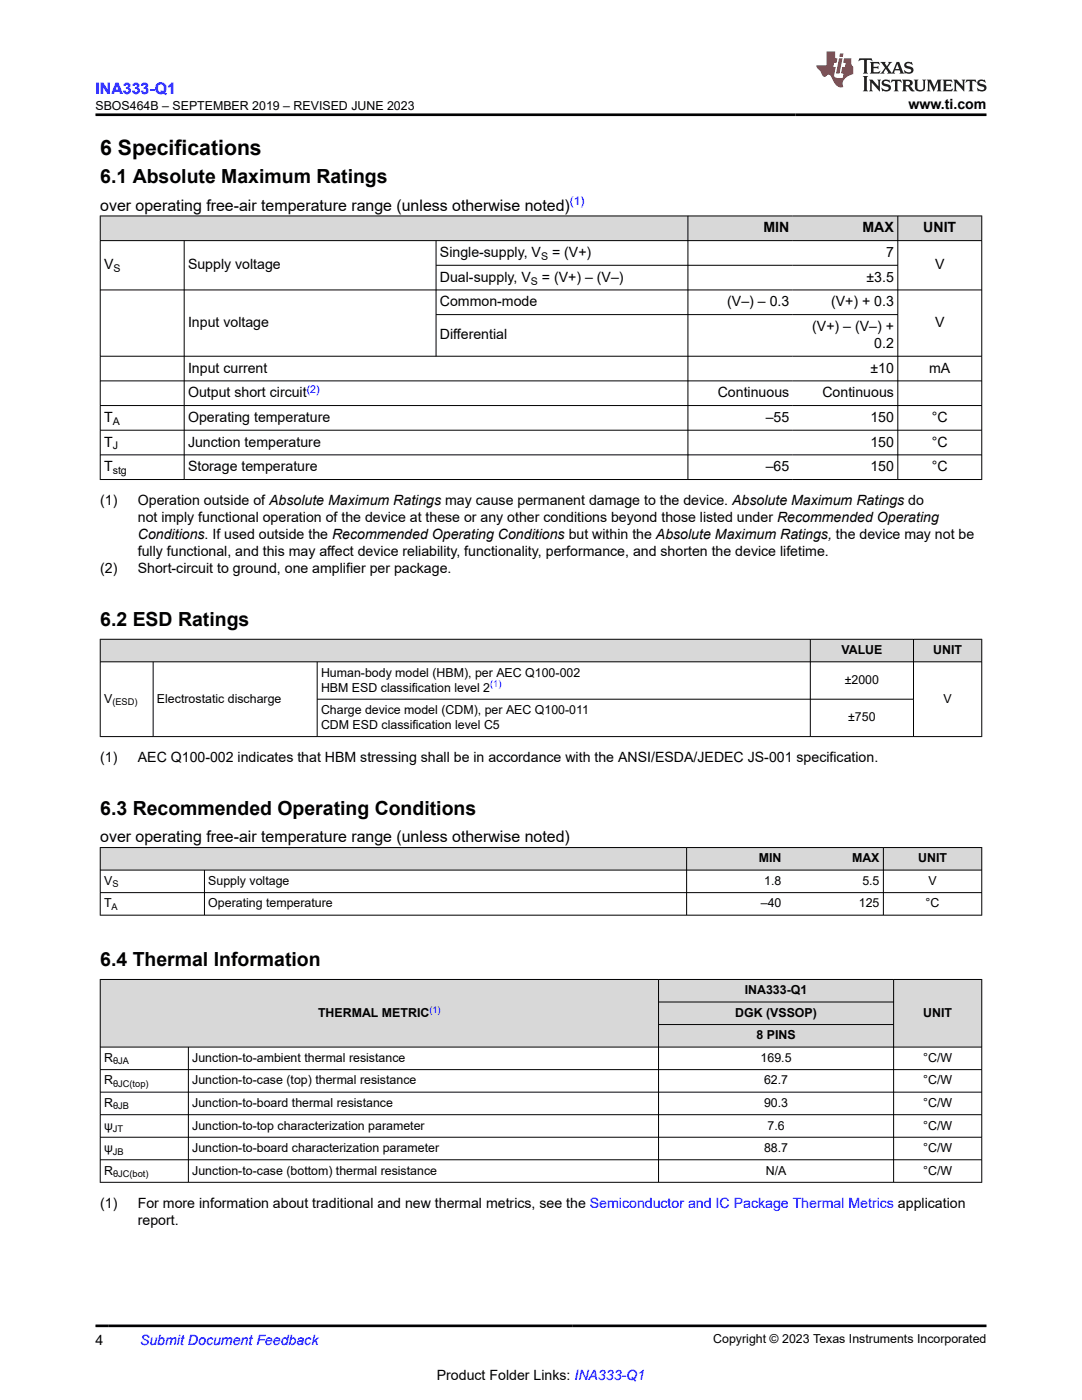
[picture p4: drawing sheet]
<svg xmlns="http://www.w3.org/2000/svg" width="216mm" height="279mm" viewBox="0 0 216 279" stroke-linecap="round" stroke-linejoin="round" font-family="sans-serif">
<defs><g id="words">
<text font-size="4.2" x="20" y="30.9">6 Specifications</text>
<g font-size="3.9">
<text x="20" y="36.6">6.1 Absolute Maximum Ratings</text>
<text x="20" y="124.9">6.2 ESD Ratings</text>
<text x="20" y="162.7">6.3 Recommended Operating Conditions</text>
<text x="20" y="192.8">6.4 Thermal Information</text>
</g>
<text font-size="3.2" fill="#00f" x="19.1" y="18.7">INA333-Q1</text>
<g font-size="3.2">
<text x="20" y="42">over operating free-air temperature range (unless otherwise noted)</text>
<text x="20" y="168.1">over operating free-air temperature range (unless otherwise noted)</text>
</g>
<g font-size="2.8">
<text x="181.3" y="21.8">www.ti.com</text>
<text x="152.3" y="46.4">MIN</text>
<text x="172.1" y="46.4">MAX</text>
<text x="184.2" y="46.4">UNIT</text>
<text x="20.8" y="53.8">V</text>
<text x="37.5" y="53.8">Supply voltage</text>
<text x="87.8" y="51.3">Single-supply, V</text>
<text x="110.2" y="51.3">= (V+)</text>
<text x="176.8" y="51.3">7</text>
<text x="186.6" y="53.8">V</text>
<text x="87.8" y="56.2">Dual-supply, V</text>
<text x="108.1" y="56.2">= (V+) – (V–)</text>
<text x="172.9" y="56.2">±3.5</text>
<text x="37.5" y="65.3">Input voltage</text>
<text x="87.8" y="61.1">Common-mode</text>
<text x="145.1" y="61.1">(V–) – 0.3</text>
<text x="165.8" y="61.1">(V+) + 0.3</text>
<text x="186.6" y="65.3">V</text>
<text x="87.8" y="67.8">Differential</text>
<text x="162.1" y="66.1">(V+) – (V–) +</text>
<text x="174.5" y="69.4">0.2</text>
<text x="37.5" y="74.4">Input current</text>
<text x="173.7" y="74.4">±10</text>
<text x="185.4" y="74.4">mA</text>
<text x="37.5" y="79.3">Output short circuit</text>
<text x="143.2" y="79.3">Continuous</text>
<text x="164.1" y="79.3">Continuous</text>
<text x="20.8" y="84.2">T</text>
<text x="20.8" y="89.1">T</text>
<text x="37.5" y="84.2">Operating temperature</text>
<text x="37.5" y="89.1">Junction temperature</text>
<text x="152.8" y="84.2">–55</text>
<text x="173.7" y="84.2">150</text>
<text x="173.7" y="89.1">150</text>
<text x="185.9" y="84.2">°C</text>
<text x="185.9" y="89.1">°C</text>
<text x="20.8" y="94.1">T</text>
<text x="37.5" y="94.1">Storage temperature</text>
<text x="152.8" y="94.1">–65</text>
<text x="173.7" y="94.1">150</text>
<text x="185.9" y="94.1">°C</text>
<text x="20" y="100.9">(1)</text>
<text x="27.5" y="100.9">Operation outside of Absolute Maximum Ratings may cause permanent damage to the device. Absolute Maximum Ratings do</text>
<text x="27.5" y="107.6">Conditions. If used outside the Recommended Operating Conditions but within the Absolute Maximum Ratings, the device may not be</text>
<text x="27.5" y="104.2">not imply functional operation of the device at these or any other conditions beyond those listed under Recommended Operating</text>
<text x="27.5" y="111">fully functional, and this may affect device reliability, functionality, performance, and shorten the device lifetime.</text>
<text x="20" y="114.4">(2)</text>
<text x="27.5" y="114.4">Short-circuit to ground, one amplifier per package.</text>
<text x="20" y="152.2">(1)</text>
<text x="27.5" y="152.2">AEC Q100-002 indicates that HBM stressing shall be in accordance with the ANSI/ESDA/JEDEC JS-001 specification.</text>
<text x="20" y="241.1">(1)</text>
<text x="27.5" y="244.5">report.</text>
<text x="27.5" y="241.1">For more information about traditional and new thermal metrics, see the Semiconductor and IC Package Thermal Metrics application</text>
<text x="19.1" y="268.4">4</text>
<text x="87.2" y="275.3">Product Folder Links: INA333-Q1</text>
</g>
<text font-size="2.8" fill="#00f" x="27.9" y="268.4">Submit Document Feedback</text>
<g font-size="2.5">
<text x="19.1" y="21.9">SBOS464B – SEPTEMBER 2019 – REVISED JUNE 2023</text>
<text x="167.9" y="130.5">VALUE</text>
<text x="186.2" y="130.5">UNIT</text>
<text x="64.1" y="135">Human-body model (HBM), per AEC Q100-002</text>
<text x="168.6" y="136.5">±2000</text>
<text x="20.8" y="140.3">V</text>
<text x="31.3" y="140.3">Electrostatic discharge</text>
<text x="64.1" y="142.5">Charge device model (CDM), per AEC Q100-011</text>
<text x="64.1" y="138">HBM ESD classification level 2</text>
<text x="169.2" y="144">±750</text>
<text x="188.3" y="140.3">V</text>
<text x="64.1" y="145.5">CDM ESD classification level C5</text>
<text x="151.4" y="172.1">MIN</text>
<text x="170" y="172.1">MAX</text>
<text x="183.2" y="172.1">UNIT</text>
<text x="20.8" y="176.6">V</text>
<text x="41.6" y="176.6">Supply voltage</text>
<text x="152.5" y="176.6">1.8</text>
<text x="172.1" y="176.6">5.5</text>
<text x="185.3" y="176.6">V</text>
<text x="20.8" y="181.1">T</text>
<text x="41.6" y="181.1">Operating temperature</text>
<text x="151.8" y="181.1">–40</text>
<text x="171.4" y="181.1">125</text>
<text x="184.7" y="181.1">°C</text>
<text x="63.5" y="202.9">THERMAL METRIC</text>
<text x="146.7" y="202.9">DGK (VSSOP)</text>
<text x="148.6" y="198.4">INA333-Q1</text>
<text x="184.2" y="202.9">UNIT</text>
<text x="150.9" y="207.4">8 PINS</text>
<text x="20.8" y="211.9">R</text>
<text x="38.4" y="211.9">Junction-to-ambient thermal resistance</text>
<text x="151.8" y="211.9">169.5</text>
<text x="184.2" y="211.9">°C/W</text>
<text x="20.8" y="216.4">R</text>
<text x="20.8" y="220.9">R</text>
<text x="38.4" y="216.4">Junction-to-case (top) thermal resistance</text>
<text x="38.4" y="220.9">Junction-to-board thermal resistance</text>
<text x="152.5" y="216.4">62.7</text>
<text x="152.5" y="220.9">90.3</text>
<text x="184.2" y="216.4">°C/W</text>
<text x="184.2" y="220.9">°C/W</text>
<text x="20.8" y="225.4">ψ</text>
<text x="38.4" y="225.4">Junction-to-top characterization parameter</text>
<text x="153.1" y="225.4">7.6</text>
<text x="184.2" y="225.4">°C/W</text>
<text x="20.8" y="229.9">ψ</text>
<text x="38.4" y="229.9">Junction-to-board characterization parameter</text>
<text x="152.5" y="229.9">88.7</text>
<text x="184.2" y="229.9">°C/W</text>
<text x="20.8" y="234.4">R</text>
<text x="38.4" y="234.4">Junction-to-case (bottom) thermal resistance</text>
<text x="152.8" y="234.4">N/A</text>
<text x="184.2" y="234.4">°C/W</text>
<text x="142.3" y="268.1">Copyright © 2023 Texas Instruments Incorporated</text>
</g>
<text font-size="2.4" fill="#00f" x="113.7" y="41">(1)</text>
<g font-size="2.1">
<text x="108" y="51.9">S</text>
<text x="22.6" y="54.3">S</text>
<text x="105.9" y="56.8">S</text>
<text x="22.5" y="84.8">A</text>
<text x="22.5" y="89.7">J</text>
<text x="22.5" y="94.6">stg</text>
</g>
<text font-size="2.1" fill="#00f" x="61.2" y="78.3">(2)</text>
<g font-size="1.9" fill="#00f">
<text x="97.8" y="137.2">(1)</text>
<text x="85.7" y="202.1">(1)</text>
</g>
<g font-size="1.9">
<text x="22.4" y="140.7">(ESD)</text>
<text x="22.4" y="177.1">S</text>
<text x="22.3" y="181.6">A</text>
<text x="22.6" y="212.4">θJA</text>
<text x="22.6" y="216.9">θJC(top)</text>
<text x="22.6" y="221.4">θJB</text>
<text x="22.5" y="225.9">JT</text>
<text x="22.5" y="230.4">JB</text>
<text x="22.6" y="234.9">θJC(bot)</text>
</g>
</g></defs>
<g fill="#d8d8d8">
<path d="M20 43.1h175.9v4.9h-175.9z" fill-rule="evenodd"/>
<path d="M20.1 43.2h117.1v4.8h-117.1z" fill-rule="evenodd"/>
<path d="M137.3 43.2h20.9v4.8h-20.9z" fill-rule="evenodd"/>
<path d="M158.2 43.2h20.9v4.8h-20.9z" fill-rule="evenodd"/>
<path d="M179.2 43.2h16.6v4.8h-16.6z" fill-rule="evenodd"/>
</g>
<g fill="none" stroke="#000" stroke-width=".2">
<path d="M19.9 43.1h176.1M19.9 48h176.1M19.9 57.9h176.1M20 43v52.8M36.8 48v47.8M87 48v23.2M87 52.9h92.2M137.3 43v52.8M179.1 43v52.8M195.9 43v52.8M19.9 71.1h176.1M19.9 76h176.1"/>
<path d="M87 62.8h92.2M19.9 80.9h176.1M19.9 85.9h176.1M19.9 90.8h176.1M19.9 95.7h176.1"/>
</g>
<g fill="#d8d8d8">
<path d="M20 127.6h175.9v4.5h-175.9z" fill-rule="evenodd"/>
<path d="M20.1 127.6h141.5v4.4h-141.5z" fill-rule="evenodd"/>
<path d="M161.8 127.6h20.4v4.4h-20.4z" fill-rule="evenodd"/>
<path d="M182.3 127.6h13.5v4.4h-13.5z" fill-rule="evenodd"/>
</g>
<path d="M19.9 127.6h176.1M19.9 132.1h176.1M20 127.5v19.6M30.6 132.1v15M63.3 132.1v15M63.3 139.5h119M161.7 127.5v19.6M182.3 127.5v19.6M195.9 127.5v19.6M19.9 147h176.1" fill="none" stroke="#000" stroke-width=".2"/>
<g fill="#d8d8d8">
<path d="M20 169.1h175.9v4.5h-175.9z" fill-rule="evenodd"/>
<path d="M20.1 169.2h116.8v4.4h-116.8z" fill-rule="evenodd"/>
<path d="M137.1 169.2h19.5v4.4h-19.5z" fill-rule="evenodd"/>
<path d="M156.6 169.2h19.6v4.4h-19.6z" fill-rule="evenodd"/>
<path d="M176.3 169.2h19.5v4.4h-19.5z" fill-rule="evenodd"/>
</g>
<path d="M19.9 169.1h176.1M19.9 173.6h176.1M19.9 178.1h176.1M20 169.1v13.6M40.8 173.6v9.1M137 169.1v13.6M176.3 169.1v13.6M195.9 169.1v13.6M19.9 182.6h176.1" fill="none" stroke="#000" stroke-width=".2"/>
<g fill="#d8d8d8">
<path d="M20 195.5h175.9v4.5h-175.9z" fill-rule="evenodd"/>
<path d="M20.1 195.5h111.2v13.4h-111.2z" fill-rule="evenodd"/>
<path d="M131.5 195.5h46.7v4.4h-46.7z" fill-rule="evenodd"/>
<path d="M178.4 195.5h17.4v13.4h-17.4z" fill-rule="evenodd"/>
<path d="M131.5 200h46.7v4.4h-46.7z" fill-rule="evenodd"/>
<path d="M131.5 204.5h46.7v4.4h-46.7z" fill-rule="evenodd"/>
</g>
<g fill="none" stroke="#000" stroke-width=".2">
<path d="M19.9 195.5h176.1M20 195.4v40.6M131.4 195.4v40.6M131.4 200h47M178.3 195.4v40.6M195.9 195.4v40.6M19.9 209h176.1M19.9 213.5h176.1M19.9 218h176.1M37.6 209v27M131.4 204.5h47M19.9 222.5h176.1"/>
<path d="M19.9 227h176.1M19.9 231.5h176.1M19.9 236h176.1"/>
</g>
<path d="M171.5 11.6l-.2 .6 .5-.2h.6v.1v2.2l-.2 .4h1l-.2-.4v-2.2v-.1h.5l.6 .2-.2-.6zM173.6 12.4l.2 .3v1.6l-.2 .4h1.9l.1-.6a1.08 1.08 0 0 1-1.3 .2v-.7h.6l.4 .2v-.7l-.4 .2h-.6v-.5l.2-.2a1 1 0 0 1 1 .3l-.1-.5zM175.7 12.4l.9 1.1-1 1.2h.9l-.2-.2 .5-.8 .4 .8-.2 .2h1.6l-.2-.2 .2-.5h.9l.1 .5-.1 .2h.9l-.2-.4-.8-1.9h-.5l-.9 2.1-.9-1.1 .9-1h-.8l.2 .2-.4 .6-.4-.6 .2-.2zM179 12.8l.4 1h-.7zM180.7 12.5a.65 .65 0 0 0-.2 .7 .65 .65 0 0 0 .6 .5l.6 .1 .1 .3a.79 .79 0 0 1-.7 .4 .79 .79 0 0 1-.7-.5l.1 .7 .2-.1a.93 .93 0 0 0 1.1 0 .93 .93 0 0 0 .4-.9 1.46 1.46 0 0 0-1.2-.6l-.1-.3a1.09 1.09 0 0 1 1.2 .2l-.2-.6-.1 .1-.5-.2zM172.2 15.2l.2 .4v2.2l-.2 .4h1l-.2-.4v-2.2l.2-.4zM173.4 15.9l.2 .4v1.5l-.2 .4h.8l-.3-.4 .1-1.3 1.6 1.8v-2l.2-.4h-.7l.1 .2 .1 1.1-1.2-1.3zM176.2 16a.65 .65 0 0 0-.2 .8 .65 .65 0 0 0 .6 .4l.6 .2 .1 .2a.79 .79 0 0 1-.7 .4 .79 .79 0 0 1-.7-.5l.1 .7 .2-.1a.93 .93 0 0 0 1.1 .1 .93 .93 0 0 0 .4-1 1.46 1.46 0 0 0-1.2-.5l-.1-.4a1.09 1.09 0 0 1 1.2 .2l-.1-.6-.2 .1-.5-.1zM177.9 15.9l-.1 .6a.63 .63 0 0 1 .8-.3v1.6l-.3 .4h1l-.2-.4v-1.6a.66 .66 0 0 1 .8 .3l-.1-.6zM180 15.9l.2 .4v1.5l-.2 .4h1l-.2-.2-.1-.7h.5l.1 .2a.79 .79 0 0 0 1.2 .6l-1-.9a.61 .61 0 0 0 .6-.6 .61 .61 0 0 0-.5-.7zM180.8 16.2h.1a.47 .47 0 0 1 .5 .1 .47 .47 0 0 1 .1 .5l-.1 .1-.7 .1zM182.3 15.9l.2 .2a2.27 2.27 0 0 0 .4 2 1.04 1.04 0 0 0 1.7-.7v-1.3l.2-.2h-.8l.2 .4v1.1a.6 .6 0 0 1-.6 .6 .6 .6 0 0 1-.6-.6v-1.1l.3-.4zM184.9 15.9l.2 .4v1.5l-.2 .4h.8l-.3-.4v-1.4l.9 1.9 .9-1.9v1.4l-.3 .4h1l-.2-.4v-1.5l.2-.4h-.8l-.7 1.5-.6-1.5zM188.1 15.9l.2 .4v1.5l-.2 .4h1.9l.1-.6a1.09 1.09 0 0 1-1.3 .2v-.7h.6l.4 .2v-.6l-.4 .2h-.6v-.6l.2-.1a1.01 1.01 0 0 1 1 .3l-.1-.6zM190.2 15.9l.3 .4v1.5l-.3 .4h.8l-.2-.4v-1.3l1.6 1.8v-2l.2-.4h-.7l.2 .2v1.1l-1.2-1.3zM192.8 15.9l-.1 .6a.63 .63 0 0 1 .8-.3v1.6l-.3 .4h1l-.2-.4v-1.6a.66 .66 0 0 1 .8 .3l-.1-.6zM195.2 16a.65 .65 0 0 0-.2 .8 .65 .65 0 0 0 .6 .4l.6 .2 .2 .2a.79 .79 0 0 1-.7 .4 .79 .79 0 0 1-.7-.5l.1 .7 .2-.1a.93 .93 0 0 0 1 .1 .93 .93 0 0 0 .5-1 1.46 1.46 0 0 0-1.3-.5v-.4a1.09 1.09 0 0 1 1.2 .2l-.2-.6-.2 .1-.5-.1z" fill="#231f20"/>
<path d="M164.9 10.3v2.7h-2l.1 .4 .8 1a.95 .95 0 0 0 1 .9 .59 .59 0 0 1 .5-.4 .59 .59 0 0 1 .5 .3l.4 .8a1.59 1.59 0 0 0 2.1 1.4 1.61 1.61 0 0 1 1-2.3l1-.3-.1-1.5a1.59 1.59 0 0 1-.3-1.7h-1.5l-.2 .9h.6l-.2 .9h-.5l-.2 .9v.3l.4 .1-.1 .9h-.7a.73 .73 0 0 1-1-.7l.3-1.5h-.5l.1-.9h.5l.2-.9h-.5v-1.3zM167.4 11.6l-.6 3.1h.7l.6-3.1zM167.6 10.7l-.1 .6h.7l.1-.6z" fill="#ed1c24"/>
<path d="M19.1 22.9h177.8M19.1 264.6h177.8" fill="none" stroke="#000" stroke-width=".53"/>
<use href="#words"/>
</svg>
